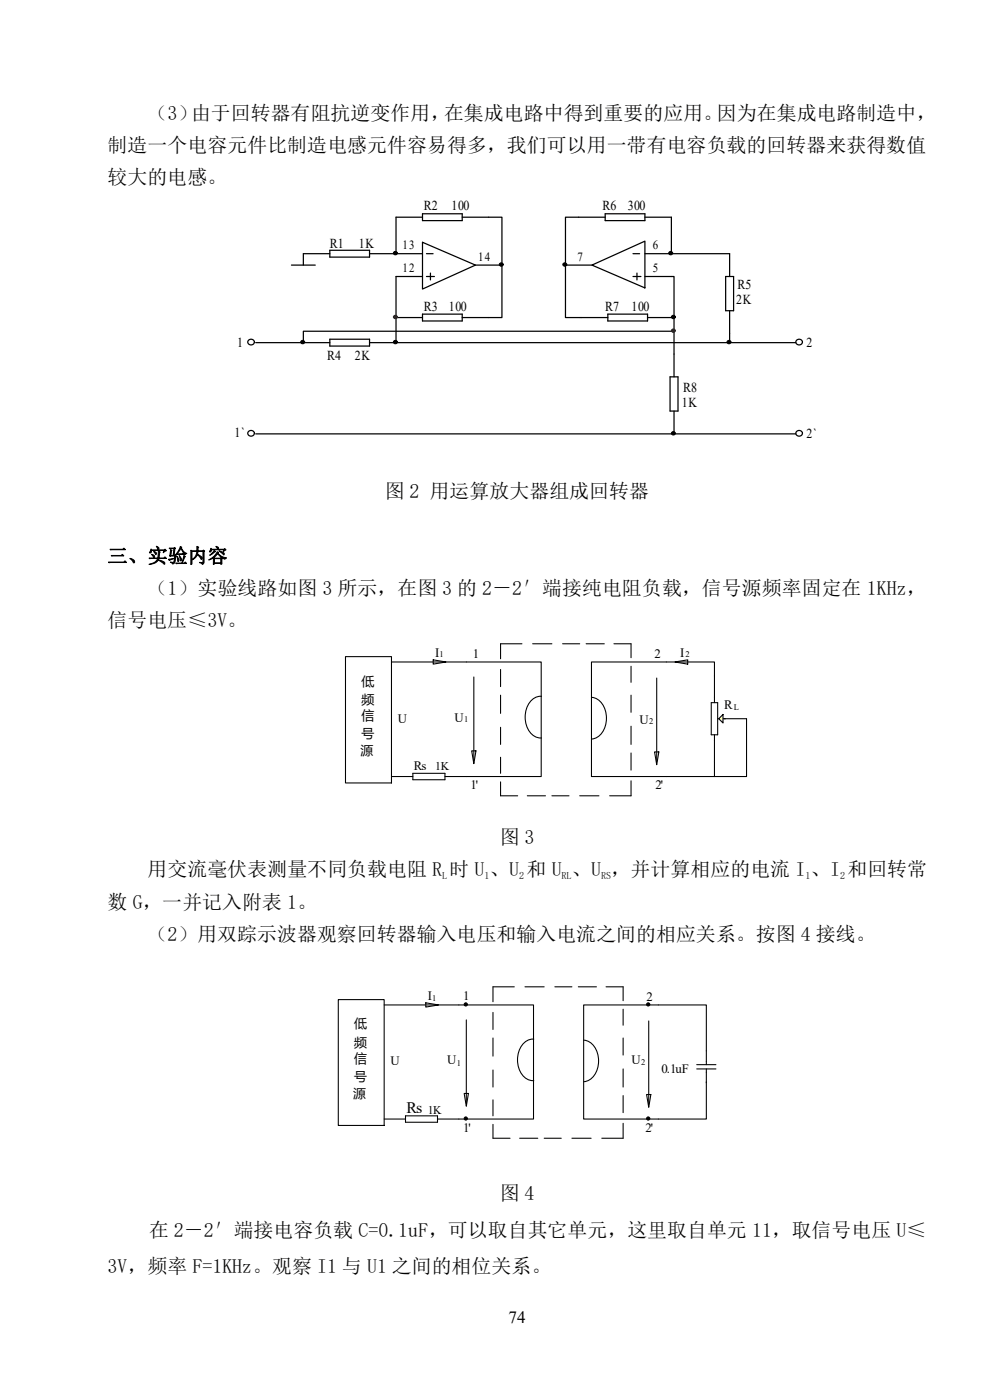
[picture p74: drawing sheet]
<svg xmlns="http://www.w3.org/2000/svg" width="184mm" height="260mm" viewBox="0 0 184 260" stroke-linecap="round" stroke-linejoin="round" font-family="sans-serif">
<defs><g id="words">
<g font-size="3.7">
<text x="27.4" y="22.2">（3）由于回转器有阻抗逆变作用，在集成电路中得到重要的应用。因为在集成电路制造中，</text>
<text x="20" y="28.2">制造一个电容元件比制造电感元件容易得多，我们可以用一带有电容负载的回转器来获得数值</text>
<text x="20" y="34.2">较大的电感。</text>
<text x="71.5" y="92.5">图 2 用运算放大器组成回转器</text>
<text x="20" y="104.5">三、实验内容</text>
<text x="27.4" y="110.5">（1）实验线路如图 3 所示，在图 3 的 2－2′端接纯电阻负载，信号源频率固定在 1KHz，</text>
<text x="20" y="116.5">信号电压≤3V。</text>
<text x="92.8" y="156.8">图 3</text>
<text x="27.4" y="162.8">用交流毫伏表测量不同负载电阻 R 时 U 、U 和 U 、U ，并计算相应的电流 I 、I 和回转常</text>
<text x="20" y="168.8">数 G，一并记入附表 1。</text>
<text x="27.4" y="174.8">（2）用双踪示波器观察回转器输入电压和输入电流之间的相应关系。按图 4 接线。</text>
<text x="92.8" y="222.9">图 4</text>
<text x="27.7" y="229.7">在 2－2′端接电容负载 C=0.1uF，可以取自其它单元，这里取自单元 11，取信号电压 U≤</text>
<text x="20" y="236.4">3V，频率 F=1KHz。观察 I1 与 U1 之间的相位关系。</text>
</g>
<text font-size="3.2" x="94.4" y="245.7">74</text>
<text font-size="3" x="75.5" y="206.7">Rs</text>
<g font-size="2.5">
<text x="78.7" y="39.1">R2</text>
<text x="83.9" y="39.1">100</text>
<text x="111.9" y="39.1">R6</text>
<text x="116.6" y="39.1">300</text>
<text x="61.2" y="46.1">R1</text>
<text x="66.7" y="46.1">1K</text>
<text x="137" y="53.7">R5</text>
<text x="78.7" y="57.7">R3</text>
<text x="83.4" y="57.7">100</text>
<text x="112.4" y="57.7">R7</text>
<text x="117.3" y="57.7">100</text>
<text x="136.7" y="56.4">2K</text>
<text x="44" y="64.5">1</text>
<text x="149.7" y="64.5">2</text>
<text x="60.8" y="66.8">R4</text>
<text x="65.9" y="66.8">2K</text>
<text x="126.6" y="75.5">1K</text>
<text x="126.9" y="72.8">R8</text>
<text x="43.5" y="81.2">1`</text>
<text x="149.7" y="81.4">2`</text>
</g>
<g font-size="2.4">
<text x="80.8" y="122">I</text>
<text x="87.8" y="122.2">1</text>
<text x="121.6" y="122.2">2</text>
<text x="126.3" y="122">I</text>
<text x="67.1" y="127.3">低</text>
<text x="67.1" y="130.7">频</text>
<text x="134.5" y="131.7">R</text>
<text x="67.1" y="133.7">信</text>
<text x="67.1" y="137.1">号</text>
<text x="73.9" y="134.3">U</text>
<text x="84.4" y="134.1">U</text>
<text x="118.8" y="134.5">U</text>
<text x="66.9" y="140.3">源</text>
<text x="76.9" y="143">Rs</text>
<text x="87.4" y="146.6">1'</text>
<text x="121.8" y="146.6">2'</text>
<text x="79.5" y="185.7">I</text>
<text x="86" y="185.7">1</text>
<text x="120.1" y="185.9">2</text>
<text x="65.8" y="191">低</text>
<text x="65.8" y="194.4">频</text>
<text x="65.8" y="197.4">信</text>
<text x="72.5" y="197.7">U</text>
<text x="83" y="197.5">U</text>
<text x="117.3" y="197.5">U</text>
<text x="65.6" y="203.9">源</text>
<text x="65.8" y="200.7">号</text>
<text x="122.8" y="199.3">0.1uF</text>
<text x="86" y="210.2">1'</text>
<text x="119.9" y="210.2">2'</text>
</g>
<g font-size="2.3">
<text x="74.8" y="46.3">13</text>
<text x="121.2" y="46.3">6</text>
<text x="74.8" y="50.5">12</text>
<text x="88.8" y="48.4">14</text>
<text x="107.2" y="48.4">7</text>
<text x="121.2" y="50.5">5</text>
</g>
<g font-size="2.2">
<text x="80.8" y="143">1K</text>
<text x="79.5" y="206.9">1K</text>
</g>
<g font-size="1.9">
<text x="82.1" y="163.3">L</text>
<text x="90" y="163.3">1</text>
<text x="96.4" y="163.3">2</text>
<text x="104.3" y="163.3">RL</text>
<text x="111.6" y="163.3">RS</text>
<text x="149.6" y="163.3">1</text>
<text x="156" y="163.3">2</text>
</g>
<g font-size="1.6">
<text x="81.6" y="122">1</text>
<text x="127.3" y="122">2</text>
<text x="136.2" y="131.9">L</text>
<text x="86.2" y="134.1">1</text>
<text x="120.6" y="134.5">2</text>
<text x="80.3" y="185.9">1</text>
<text x="84.8" y="197.9">1</text>
<text x="119.1" y="197.7">2</text>
</g>
</g></defs>
<g fill="none" stroke="#000" stroke-width=".23">
<path d="M78.5 39.7h7.3v1.3h-7.3zM112.4 39.7h7.4v1.3h-7.4zM54.1 49.2h4.4M61.2 47.1h-4.9v2.1M61.2 46.5h7.4v1.3h-7.4zM68.6 47.1h9.9M73.5 59h5M78.5 45l9.8 4.2-9.8 4.5zM78.5 40.3h-5v6.8M78.5 58.3h7.3v1.3h-7.3zM78.5 51.4h-5v12.2M79.2 47.1h1.2"/>
<path d="M79.2 51.4h1.5M79.9 50.7v1.3M85.8 40.3h7.4v18.7h-7.4M88.3 49.2h4.9M105 49.2h4.9M109.9 49.2l9.9-4.4v8.7zM112.4 40.3h-7.4v18.7h7.9M112.9 58.3h7.3v1.3h-7.3zM117.5 47.1h1.3M117.5 51.4h1.5M118.3 50.7v1.3M119.8 40.3h4.9v6.8h10.8v4.3"/>
<path d="M119.8 51.4h5.4v7.6M119.8 47.1h4.9M120.2 59h5M125.2 59v11M134.8 51.4h1.4v6.3h-1.4zM135.5 57.7v5.9M47.5 63.6h13.7M61.2 63h7.4v1.3h-7.4zM68.6 63.6h79.2M124.4 70h1.5v6.4h-1.5zM125.2 61.5h-68.9v2.1M125.2 76.4v4.2"/>
<path d="M47.5 80.6h100.3"/>
<circle cx="46.7" cy="63.5" r=".58"/>
<circle cx="148.4" cy="63.5" r=".58"/>
<circle cx="46.7" cy="80.5" r=".58"/>
<circle cx="148.4" cy="80.5" r=".58"/>
</g>
<g fill="#000" stroke="#000" stroke-width=".19">
<circle cx="73.4" cy="47" r=".35"/>
<circle cx="93.1" cy="49.1" r=".35"/>
<circle cx="104.9" cy="49.1" r=".35"/>
<circle cx="124.6" cy="47" r=".35"/>
<circle cx="125.1" cy="58.9" r=".35"/>
<circle cx="56.2" cy="63.5" r=".35"/>
<circle cx="73.4" cy="63.5" r=".35"/>
<circle cx="135.4" cy="63.5" r=".35"/>
<circle cx="125.1" cy="80.5" r=".35"/>
</g>
<g fill="#800000" stroke="#800000" stroke-width=".19">
<circle cx="73.4" cy="58.9" r=".35"/>
<circle cx="125.1" cy="61.4" r=".35"/>
</g>
<path d="M59.4 118.8h80.2v32.6h-80.2z" fill-rule="evenodd" fill="#fff"/>
<path d="M64.2 122h8.5v23.4h-8.5zM72.7 123h27.8v21.2h-17.9M80.4 122.6l2.4 .4-2.4 .4zM100.6 129.3a2.84 2.84 0 0 0-2.9 2.4 4.5 4.5 0 0 0 1.6 5.1l.5 .2 .8 .1M109.9 129.5a3.6 3.6 0 0 1 2.7 3.9 3.6 3.6 0 0 1-2.7 3.9M123.7 123h-13.9v21.2h13.9M132.1 130.5h1.2v6h-1.2zM132.7 125.5v5M132.7 136.5v4.9M133.3 133.5h5.3M72.7 144.2h4M76.7 143.6h5.9v1.2h-5.9z" fill="none" stroke="#000" stroke-width=".2"/>
<path d="M134.3 132.7v1.6l-.8-.8z" fill="#ffffb0" stroke="#000" stroke-width=".2"/>
<g fill="none" stroke="#000" stroke-width=".2">
<path d="M96.9 119.6h-3.9v2.8M98.9 119.6h3.6M104.5 119.6h3.2M108.8 119.6h3.4M114 119.6h3.2v2.6M87.6 139.5h.8l-.4 2.3zM88 125.7v15.5M93 124.3v3.2M93 129.1v3.4M93 135.1v3.2M117.2 123.8v2.9M117.2 129.1v3.2"/>
<path d="M117.2 134.9v3.4M117.2 139.9v3.1M121.6 139.7h.7l-.4 2.3zM121.9 125.9v15.5M123.7 123h9v2.5M125.3 123l2.4-.4v.8zM138.6 133.5v10.7h-5.9M93 145.2v2.6h3.1M93 140.7v2.9M97.9 147.8h3.4M102.5 147.8h3.2M107.7 147.8h3.5"/>
<path d="M117.2 145v2.8h-4M132.7 141.4v2.8h-9"/>
</g>
<path d="M57.3 183.1h77v34.5h-77z" fill-rule="evenodd" fill="#fff"/>
<g fill="none" stroke="#000" stroke-width=".2">
<path d="M62.8 185.7h8.5v23.3h-8.5zM71.3 186.7h27.8v21.1h-17.9M79.1 186.3l2.3 .4-2.3 .4zM86.6 189.4v15.5M91.5 188v3.2M91.5 192.8v3.4M91.5 198.7v3.2M95.5 183.3h-4v2.8M97.5 183.3h3.6M99.1 193a2.84 2.84 0 0 0-2.8 2.4 4.4 4.4 0 0 0 1.6 5l.5 .2 .7 .1M103 183.3h3.2M107.4 183.3h3.4"/>
<path d="M108.4 193.2a3.5 3.5 0 0 1 2.8 3.9 3.5 3.5 0 0 1-2.8 3.8M112.5 183.3h3.2v2.6M115.7 187.4v3M115.7 192.8v3.2M115.7 198.5v3.4M120.5 189.6v15.5M129.4 197.7h3.5M129.4 198.5h3.5M131.2 197.7v-11h-22.8v21.1h22.8v-6.9M131.2 198.5v2.6M71.3 207.8h4M75.3 207.3h5.9v1.1h-5.9z"/>
<path d="M86.2 203.1h.8l-.4 2.4zM91.5 208.8v2.6h3.2M91.5 204.3v3M96.5 211.4h3.4M101.1 211.4h3.1M106.2 211.4h3.6M115.7 203.5v3.2M115.7 208.6v2.8h-3.9M120.1 203.3h.8l-.4 2.4z"/>
</g>
<g fill="#000" stroke="#000" stroke-width=".19">
<circle cx="86.5" cy="186.6" r=".3"/>
<circle cx="120.4" cy="186.6" r=".3"/>
<circle cx="86.5" cy="207.8" r=".3"/>
<circle cx="120.4" cy="207.8" r=".3"/>
</g>
<use href="#words"/>
</svg>
